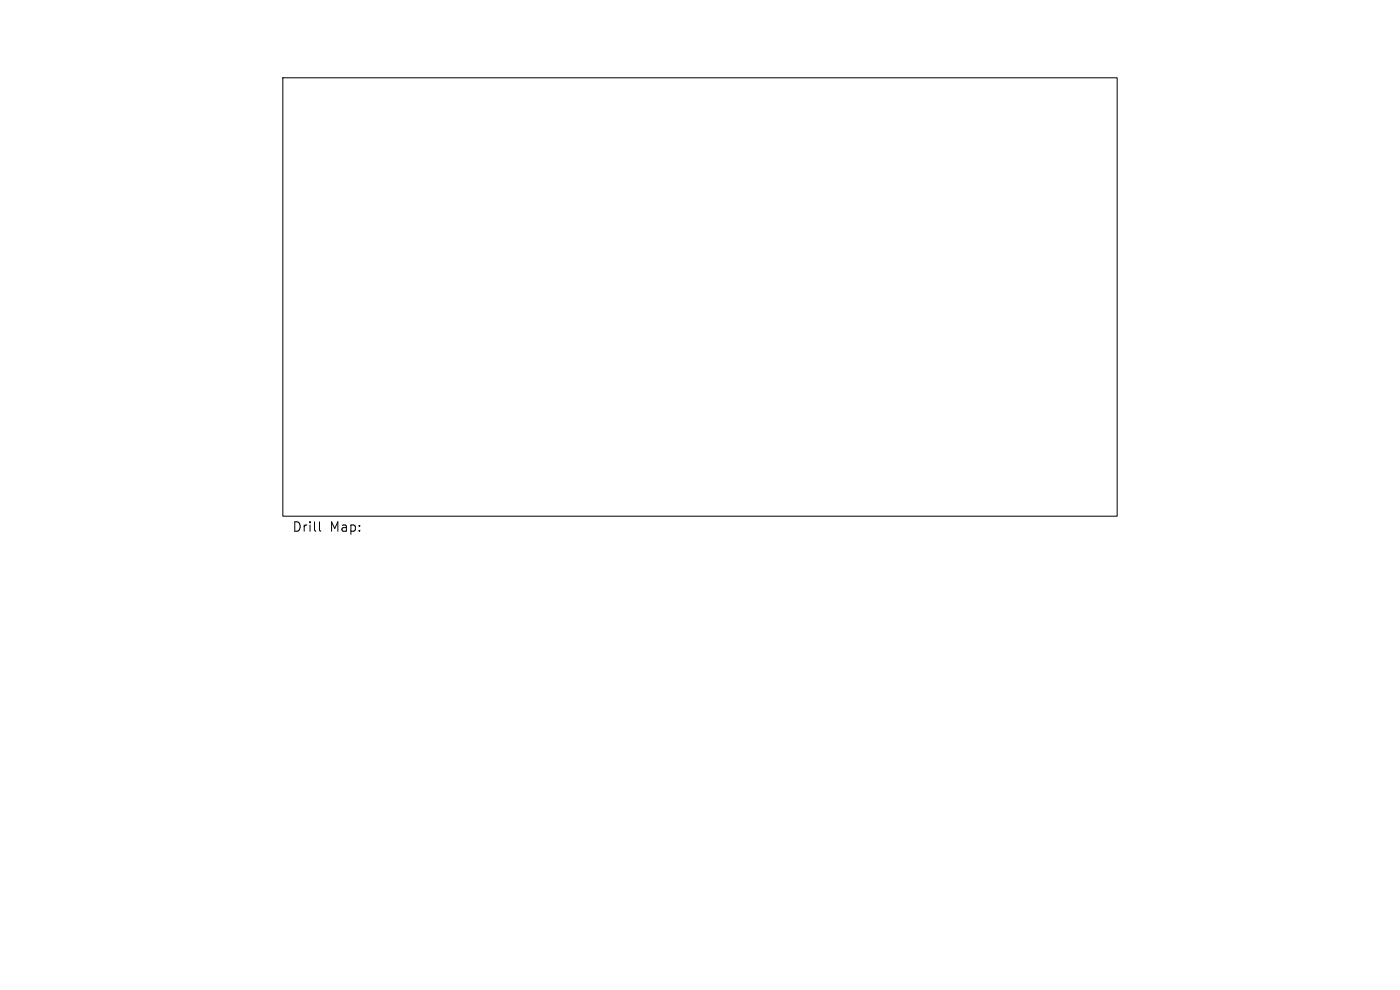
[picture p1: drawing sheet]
<svg xmlns="http://www.w3.org/2000/svg" width="297mm" height="210mm" viewBox="0 0 297 210" stroke-linecap="round" stroke-linejoin="round" font-family="sans-serif">
<defs><g id="words">
<g font-size="2.8">
<text x="61.9" y="113.1">Drill</text>
<text x="69.9" y="113.1">Map:</text>
</g>
</g></defs>
<path d="M60 16.5h177v93h-177zM67.8 110.7v1.7l.3 .3" fill="none" stroke="#000" stroke-width=".21"/>
<use href="#words"/>
</svg>
